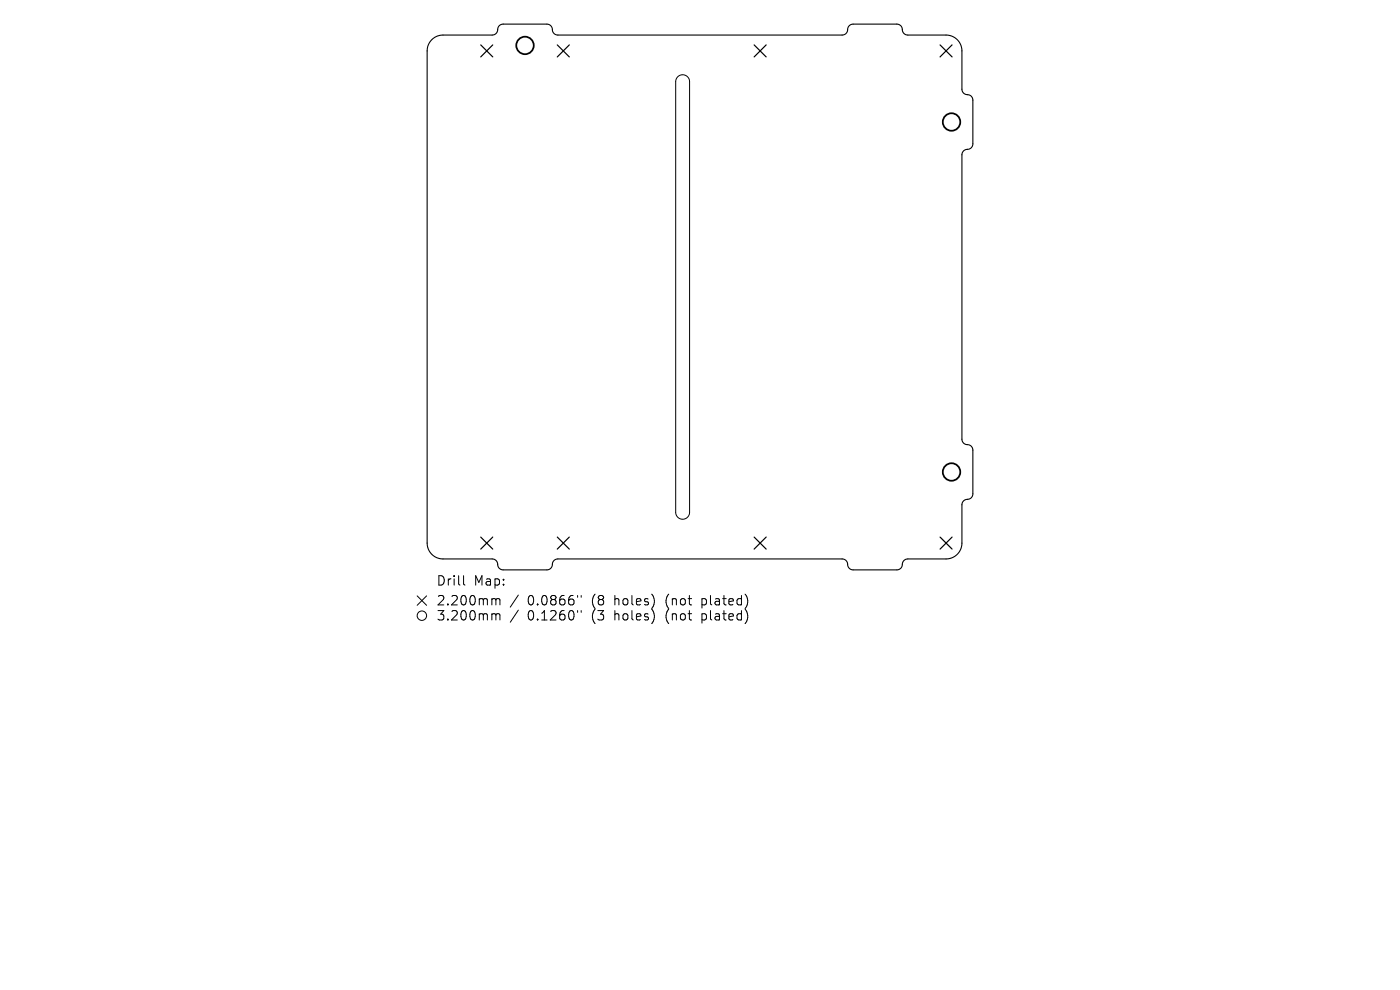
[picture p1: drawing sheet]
<svg xmlns="http://www.w3.org/2000/svg" width="297mm" height="210mm" viewBox="0 0 297 210" stroke-linecap="round" stroke-linejoin="round" font-family="sans-serif">
<defs><g id="words">
<g font-size="2.8">
<text x="92.5" y="124.5">Drill</text>
<text x="100.5" y="124.5">Map:</text>
<text x="92.5" y="128.7">2.200mm</text>
<text x="92.5" y="131.9">3.200mm</text>
<text x="111.9" y="128.7">0.0866&quot;</text>
<text x="111.9" y="131.9">0.1260&quot;</text>
<text x="125.7" y="128.7">(8</text>
<text x="125.7" y="131.9">(3</text>
<text x="130.6" y="128.7">holes)</text>
<text x="130.6" y="131.9">holes)</text>
<text x="141.7" y="128.7">(not</text>
<text x="141.7" y="131.9">(not</text>
<text x="149.5" y="128.7">plated)</text>
<text x="149.5" y="131.9">plated)</text>
</g>
</g></defs>
<path d="M91.6 8.4a3.4 3.4 0 0 1 2.4-1h10.5a1.35 1.35 0 0 0 1.1-1.5l.4-.5 .6-.3h9.5a1.35 1.35 0 0 1 1.1 1.6l.5 .5 .6 .2h60.5a1.35 1.35 0 0 0 1.1-1.5l.3-.5 .7-.3h9.5a1.35 1.35 0 0 1 1.1 1.6l.4 .5 .6 .2h8.5a3.4 3.4 0 0 1 3.1 3.4v8.2a1.35 1.35 0 0 0 1.5 1.2l.5 .3 .3 .6v9.5a1.35 1.35 0 0 1-1.6 1.2l-.5 .4-.2 .6v60.5a1.35 1.35 0 0 0 1.5 1.1l.5 .3 .3 .7v9.5a1.35 1.35 0 0 1-1.6 1.1l-.5 .4-.2 .6v8.5a3.4 3.4 0 0 1-3.4 3.1h-8.2a1.35 1.35 0 0 0-1.1 1.5l-.4 .5-.6 .3h-9.5a1.35 1.35 0 0 1-1.1-1.6l-.5-.5-.6-.2h-60.5a1.35 1.35 0 0 0-1.1 1.5l-.3 .5-.7 .3h-9.5a1.35 1.35 0 0 1-1.1-1.6l-.4-.5-.6-.2h-10.8a3.4 3.4 0 0 1-3.1-3.4v-104.7a3.4 3.4 0 0 1 1-2.1z" fill="none" stroke="#000" stroke-width=".23"/>
<g fill="none" stroke="#000" stroke-width=".21">
<path d="M143.8 16.3a1.47 1.47 0 0 1 1.6-.3 1.47 1.47 0 0 1 .9 1.3v91.4a1.47 1.47 0 0 1-1.5 1.4 1.47 1.47 0 0 1-1.5-1.4v-91.4l.1-.5zM88.5 126.4l2 2M90.5 126.4l-2 2M98.3 122.1v1.7l.3 .3M104.6 127l.5 .1 .1 .2M104.6 130.2h.3l.3 .3M105.2 127.3l.3-.3 .5 .1 .1 1.2M105.2 127.3v1M105.2 130.5v1M105.2 130.5l.3-.3 .5 .1 .1 1.2M110 126.2l-1.8 2.6M110 129.4l-1.8 2.6"/>
<path d="M122.5 126.3v.4M122.5 129.5v.4M123.3 126.3v.4M123.3 129.5v.4"/>
<circle cx="89.5" cy="130.6" r="1"/>
</g>
<g fill="none" stroke="#000" stroke-width=".26">
<path d="M102 9.5l2.5 2.6M104.5 9.5l-2.5 2.6M118.2 9.5l2.6 2.6M120.8 9.5l-2.6 2.6M160 9.5l2.5 2.6M162.5 9.5l-2.5 2.6M199.4 9.5l2.6 2.6M202 9.5l-2.6 2.6M102 113.9l2.5 2.6M104.5 113.9l-2.5 2.6M118.2 113.9l2.6 2.6M120.8 113.9l-2.6 2.6"/>
<path d="M160 113.9l2.5 2.6M162.5 113.9l-2.5 2.6M199.4 113.9l2.6 2.6M202 113.9l-2.6 2.6"/>
</g>
<g fill="none" stroke="#000" stroke-width=".37">
<circle cx="111.4" cy="9.6" r="1.86"/>
<circle cx="201.9" cy="25.9" r="1.86"/>
<circle cx="201.9" cy="100.1" r="1.86"/>
</g>
<use href="#words"/>
</svg>
